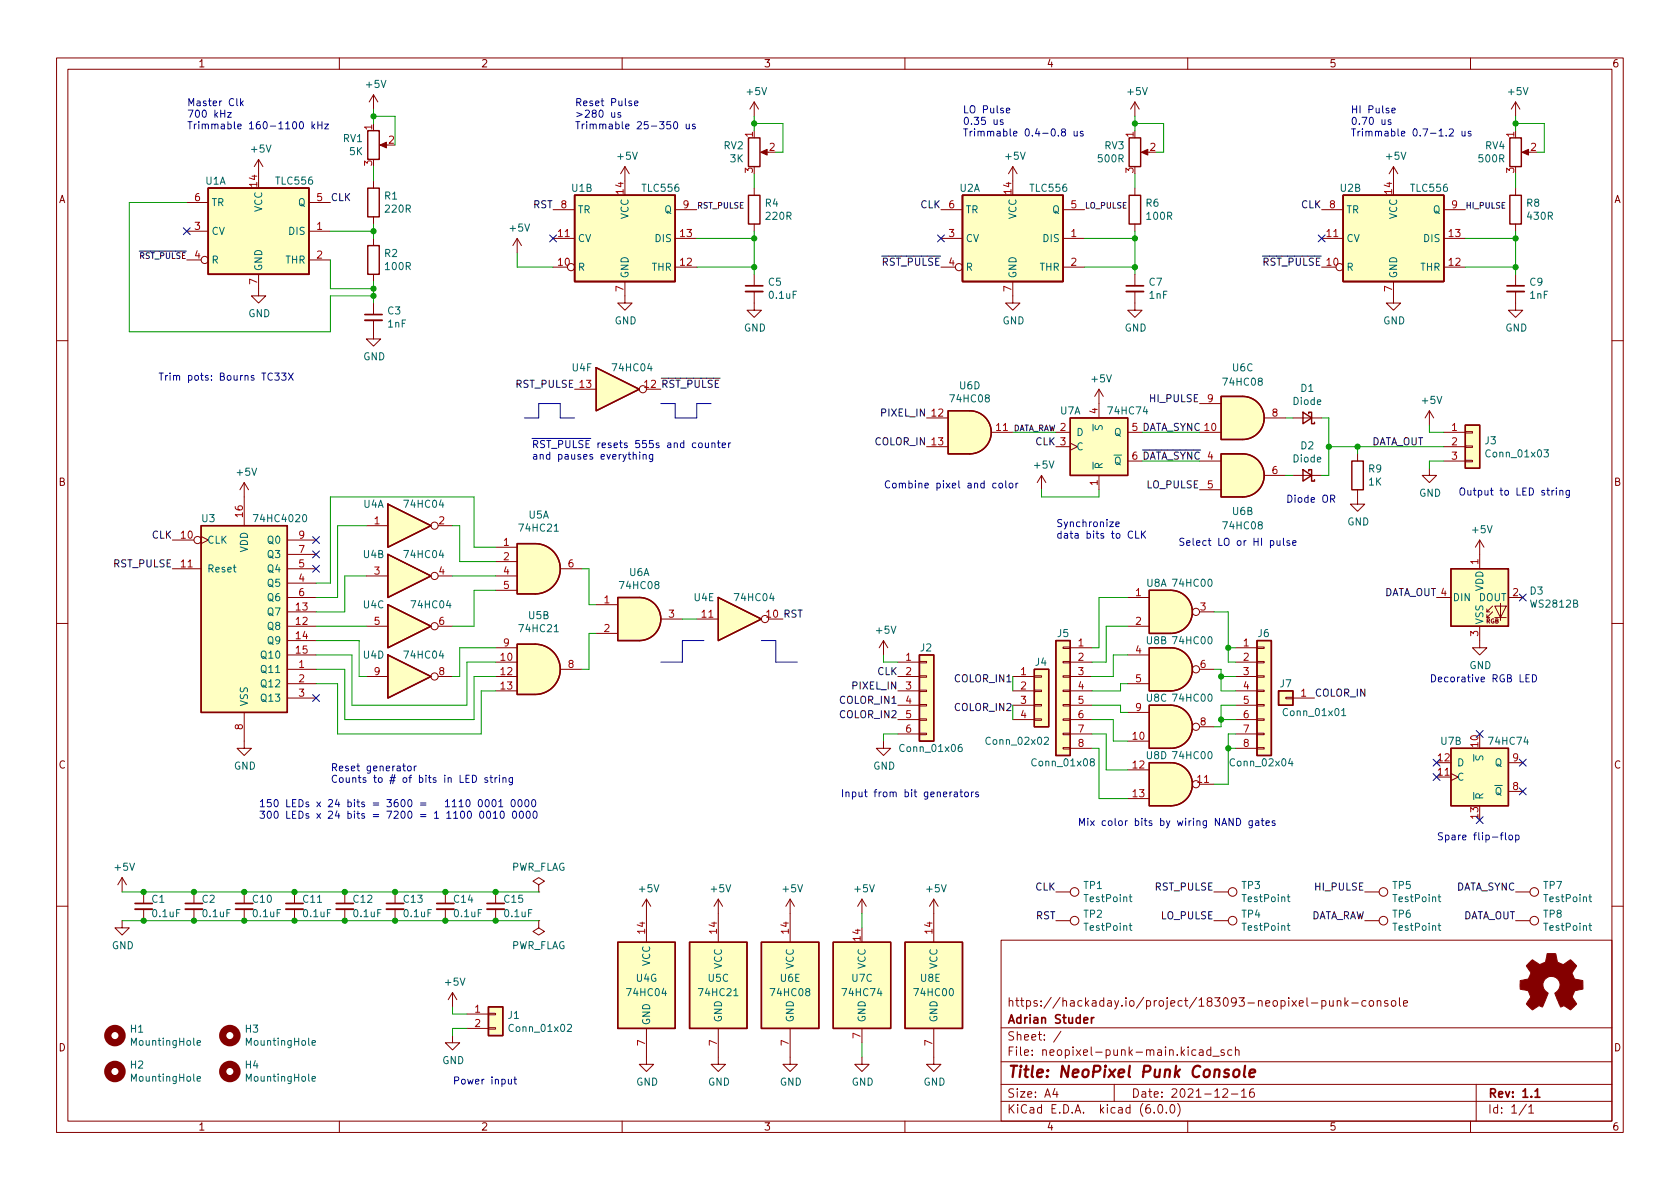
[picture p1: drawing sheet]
<svg xmlns="http://www.w3.org/2000/svg" width="297mm" height="210mm" viewBox="0 0 297 210" stroke-linecap="round" stroke-linejoin="round" font-family="sans-serif">
<defs><g id="words">
<text font-size="2.8" fill="#840000" x="178" y="190.6">Title: NeoPixel Punk Console</text>
<g font-size="2.1" fill="#840000">
<text x="178" y="178">https://hackaday.io/project/183093-neopixel-punk-console</text>
<text x="178" y="184">Sheet: /</text>
<text x="178" y="181">Adrian Studer</text>
<text x="178" y="186.7">File: neopixel-punk-main.kicad_sch</text>
<text x="178" y="196.9">KiCad E.D.A. kicad (6.0.0)</text>
<text x="178" y="194.1">Size: A4</text>
<text x="200" y="194.1">Date: 2021-12-16</text>
<text x="263" y="194.1">Rev: 1.1</text>
<text x="263" y="196.9">Id: 1/1</text>
</g>
<g font-size="1.8" fill="#840000">
<text x="35" y="11.9">1</text>
<text x="85" y="11.9">2</text>
<text x="135" y="11.9">3</text>
<text x="185" y="11.9">4</text>
<text x="235" y="11.9">5</text>
<text x="285" y="11.9">6</text>
<text x="10.3" y="35.9">A</text>
<text x="285.3" y="35.9">A</text>
<text x="10.3" y="85.9">B</text>
<text x="285.3" y="85.9">B</text>
<text x="10.3" y="135.9">C</text>
<text x="285.3" y="135.9">C</text>
<text x="10.3" y="185.9">D</text>
<text x="285.3" y="185.9">D</text>
<text x="35" y="199.9">1</text>
<text x="85" y="199.9">2</text>
<text x="135" y="199.9">3</text>
<text x="185" y="199.9">4</text>
<text x="235" y="199.9">5</text>
<text x="285" y="199.9">6</text>
</g>
<g font-size="1.8" fill="#006464">
<text x="64.8" y="15.5">+5V</text>
<text x="132.1" y="16.8">+5V</text>
<text x="199.4" y="16.8">+5V</text>
<text x="266.8" y="16.8">+5V</text>
<text x="44.5" y="27">+5V</text>
<text x="60.7" y="25.1">RV1</text>
<text x="61.8" y="27.4">5K</text>
<text x="109.3" y="28.2">+5V</text>
<text x="128" y="26.4">RV2</text>
<text x="129.1" y="28.7">3K</text>
<text x="177.9" y="28.2">+5V</text>
<text x="194.3" y="28.7">500R</text>
<text x="195.3" y="26.4">RV3</text>
<text x="245.2" y="28.2">+5V</text>
<text x="261.6" y="28.7">500R</text>
<text x="262.6" y="26.4">RV4</text>
<text x="36.3" y="32.6">U1A</text>
<text x="48.9" y="32.6">TLC556</text>
<text x="68" y="35.3">R1</text>
<text x="101.1" y="33.9">U1B</text>
<text x="113.6" y="33.9">TLC556</text>
<text x="169.7" y="33.9">U2A</text>
<text x="182.2" y="33.9">TLC556</text>
<text x="237" y="33.9">U2B</text>
<text x="249.5" y="33.9">TLC556</text>
<text x="37.3" y="41.5">CV</text>
<text x="37.3" y="36.4">TR</text>
<text x="46.4" y="37.5" transform="rotate(-90 46.4 37.5)">VCC</text>
<text x="51.2" y="41.5">DIS</text>
<text x="52.7" y="36.4">Q</text>
<text x="68.2" y="37.6">220R</text>
<text x="90.2" y="40.9">+5V</text>
<text x="102.1" y="37.7">TR</text>
<text x="111.1" y="38.8" transform="rotate(-90 111.1 38.8)">VCC</text>
<text x="117.5" y="37.7">Q</text>
<text x="135.3" y="36.5">R4</text>
<text x="135.5" y="38.9">220R</text>
<text x="170.7" y="37.7">TR</text>
<text x="179.7" y="38.8" transform="rotate(-90 179.7 38.8)">VCC</text>
<text x="186.1" y="37.7">Q</text>
<text x="202.6" y="36.5">R6</text>
<text x="202.9" y="38.9">100R</text>
<text x="238" y="37.7">TR</text>
<text x="247" y="38.8" transform="rotate(-90 247 38.8)">VCC</text>
<text x="253.4" y="37.7">Q</text>
<text x="269.9" y="36.5">R8</text>
<text x="270.2" y="38.9">430R</text>
<text x="37.3" y="46.6">R</text>
<text x="50.5" y="46.6">THR</text>
<text x="68" y="45.4">R2</text>
<text x="68.2" y="47.7">100R</text>
<text x="102.1" y="47.9">R</text>
<text x="102.1" y="42.8">CV</text>
<text x="115.2" y="47.9">THR</text>
<text x="115.9" y="42.8">DIS</text>
<text x="170.7" y="42.8">CV</text>
<text x="170.7" y="47.9">R</text>
<text x="183.8" y="47.9">THR</text>
<text x="184.5" y="42.8">DIS</text>
<text x="238" y="47.9">R</text>
<text x="238" y="42.8">CV</text>
<text x="251.1" y="47.9">THR</text>
<text x="251.8" y="42.8">DIS</text>
<text x="46.4" y="48" transform="rotate(-90 46.4 48)">GND</text>
<text x="111.1" y="49.3" transform="rotate(-90 111.1 49.3)">GND</text>
<text x="135.9" y="50.5">C5</text>
<text x="136.1" y="52.8">0.1uF</text>
<text x="179.7" y="49.3" transform="rotate(-90 179.7 49.3)">GND</text>
<text x="203.2" y="50.5">C7</text>
<text x="203.2" y="52.8">1nF</text>
<text x="247" y="49.3" transform="rotate(-90 247 49.3)">GND</text>
<text x="270.5" y="50.5">C9</text>
<text x="270.5" y="52.8">1nF</text>
<text x="43.9" y="56.1">GND</text>
<text x="68.6" y="55.6">C3</text>
<text x="68.6" y="57.9">1nF</text>
<text x="108.7" y="57.3">GND</text>
<text x="131.5" y="58.6">GND</text>
<text x="177.2" y="57.3">GND</text>
<text x="198.8" y="58.6">GND</text>
<text x="244.5" y="57.3">GND</text>
<text x="266.1" y="58.6">GND</text>
<text x="64.2" y="63.7">GND</text>
<text x="101.2" y="65.7">U4F</text>
<text x="108.5" y="65.7">74HC04</text>
<text x="217.9" y="65.7">U6C</text>
<text x="168.2" y="71.1">74HC08</text>
<text x="169.7" y="68.8">U6D</text>
<text x="193.1" y="67.6">+5V</text>
<text x="216.5" y="68.2">74HC08</text>
<text x="228.7" y="71.6">Diode</text>
<text x="230" y="69.3">D1</text>
<text x="251.5" y="71.4">+5V</text>
<text x="187.5" y="73.3">U7A</text>
<text x="190.2" y="77.1">D</text>
<text x="196.1" y="73.3">74HC74</text>
<text x="197" y="77.1">Q</text>
<text x="182.9" y="82.8">+5V</text>
<text x="190.2" y="79.6">C</text>
<text x="194.9" y="83.1" transform="rotate(-90 194.9 83.1)">~{R}</text>
<text x="195.6" y="82.2">~{Q}</text>
<text x="228.7" y="81.8">Diode</text>
<text x="230" y="79.4">D2</text>
<text x="242" y="83.5">R9</text>
<text x="262.6" y="78.6">J3</text>
<text x="263" y="80.9">Conn_01x03</text>
<text x="42" y="84.1">+5V</text>
<text x="64.3" y="89.8">U4A</text>
<text x="71.7" y="89.8">74HC04</text>
<text x="242" y="85.8">1K</text>
<text x="250.9" y="87.8">GND</text>
<text x="35.7" y="92.3">U3</text>
<text x="45.3" y="92.3">74HC4020</text>
<text x="92" y="94">74HC21</text>
<text x="93.5" y="91.7">U5A</text>
<text x="216.5" y="93.6">74HC08</text>
<text x="217.9" y="91.1">U6B</text>
<text x="238.2" y="92.9">GND</text>
<text x="260.4" y="94.3">+5V</text>
<text x="36.6" y="96.1">CLK</text>
<text x="36.6" y="101.2">Reset</text>
<text x="43.8" y="97.7" transform="rotate(-90 43.8 97.7)">VDD</text>
<text x="47.4" y="101.2">Q4</text>
<text x="47.4" y="98.7">Q3</text>
<text x="47.4" y="96.1">Q0</text>
<text x="64.3" y="98.7">U4B</text>
<text x="71.7" y="98.7">74HC04</text>
<text x="111.3" y="101.8">U6A</text>
<text x="47.4" y="103.8">Q5</text>
<text x="47.4" y="106.3">Q6</text>
<text x="64.3" y="107.6">U4C</text>
<text x="73" y="107.6">74HC04</text>
<text x="109.8" y="104.2">74HC08</text>
<text x="122.7" y="106.3">U4E</text>
<text x="130.1" y="106.3">74HC04</text>
<text x="202.7" y="103.8">U8A</text>
<text x="207.6" y="103.8">74HC00</text>
<text x="256.8" y="106.3">DIN</text>
<text x="261.4" y="106.3">DOUT</text>
<text x="262.3" y="104.6" transform="rotate(-90 262.3 104.6)">VDD</text>
<text x="270.5" y="105.1">D3</text>
<text x="270.8" y="107.4">WS2812B</text>
<text x="47.4" y="111.4">Q8</text>
<text x="47.4" y="108.8">Q7</text>
<text x="47.4" y="113.9">Q9</text>
<text x="92" y="111.8">74HC21</text>
<text x="93.5" y="109.5">U5B</text>
<text x="155" y="112.1">+5V</text>
<text x="187" y="112.6">J5</text>
<text x="202.7" y="113.9">U8B</text>
<text x="207.6" y="113.9">74HC00</text>
<text x="222.4" y="112.6">J6</text>
<text x="262.3" y="110.5" transform="rotate(-90 262.3 110.5)">VSS</text>
<text x="46.4" y="119">Q11</text>
<text x="46.4" y="116.5">Q10</text>
<text x="64.3" y="116.5">U4D</text>
<text x="71.7" y="116.5">74HC04</text>
<text x="162.7" y="115.2">J2</text>
<text x="183.1" y="117.7">J4</text>
<text x="259.8" y="118.3">GND</text>
<text x="43.8" y="125" transform="rotate(-90 43.8 125)">VSS</text>
<text x="46.4" y="121.5">Q12</text>
<text x="46.4" y="124.1">Q13</text>
<text x="202.7" y="124.1">U8C</text>
<text x="207.6" y="124.1">74HC00</text>
<text x="226.3" y="121.5">J7</text>
<text x="174.6" y="131.7">Conn_02x02</text>
<text x="227.2" y="126.6">Conn_01x01</text>
<text x="254.8" y="131.7">U7B</text>
<text x="263.5" y="131.7">74HC74</text>
<text x="41.3" y="136.1">GND</text>
<text x="154.4" y="136.1">GND</text>
<text x="159.4" y="133">Conn_01x06</text>
<text x="182.7" y="135.5">Conn_01x08</text>
<text x="202.7" y="134.2">U8D</text>
<text x="207.6" y="134.2">74HC00</text>
<text x="217.8" y="135.5">Conn_02x04</text>
<text x="257.6" y="135.5">D</text>
<text x="264.3" y="135.5">Q</text>
<text x="257.6" y="138">C</text>
<text x="262.3" y="141.5" transform="rotate(-90 262.3 141.5)">~{R}</text>
<text x="262.9" y="140.6">~{Q}</text>
<text x="20.4" y="154">+5V</text>
<text x="90.3" y="154">PWR_FLAG</text>
<text x="26.9" y="159.6">C1</text>
<text x="35.7" y="159.6">C2</text>
<text x="44.8" y="159.6">C10</text>
<text x="53.6" y="159.6">C11</text>
<text x="62.5" y="159.6">C12</text>
<text x="71.4" y="159.6">C13</text>
<text x="80.3" y="159.6">C14</text>
<text x="89.2" y="159.6">C15</text>
<text x="113.1" y="157.8">+5V</text>
<text x="125.8" y="157.8">+5V</text>
<text x="138.5" y="157.8">+5V</text>
<text x="151.2" y="157.8">+5V</text>
<text x="163.9" y="157.8">+5V</text>
<text x="191.6" y="157.2">TP1</text>
<text x="191.9" y="159.5">TestPoint</text>
<text x="219.6" y="157.2">TP3</text>
<text x="219.8" y="159.5">TestPoint</text>
<text x="246.3" y="157.2">TP5</text>
<text x="246.5" y="159.5">TestPoint</text>
<text x="272.9" y="157.2">TP7</text>
<text x="273.1" y="159.5">TestPoint</text>
<text x="19.8" y="167.8">GND</text>
<text x="27.1" y="162.2">0.1uF</text>
<text x="36" y="162.2">0.1uF</text>
<text x="44.9" y="162.2">0.1uF</text>
<text x="53.7" y="162.2">0.1uF</text>
<text x="62.6" y="162.2">0.1uF</text>
<text x="71.5" y="162.2">0.1uF</text>
<text x="80.4" y="162.2">0.1uF</text>
<text x="89.3" y="162.2">0.1uF</text>
<text x="90.3" y="167.8">PWR_FLAG</text>
<text x="191.6" y="162.3">TP2</text>
<text x="191.9" y="164.6">TestPoint</text>
<text x="219.6" y="162.3">TP4</text>
<text x="219.8" y="164.6">TestPoint</text>
<text x="246.3" y="162.3">TP6</text>
<text x="246.5" y="164.6">TestPoint</text>
<text x="272.9" y="162.3">TP8</text>
<text x="273.1" y="164.6">TestPoint</text>
<text x="112.5" y="173.6">U4G</text>
<text x="114.9" y="170.9" transform="rotate(-90 114.9 170.9)">VCC</text>
<text x="125.2" y="173.6">U5C</text>
<text x="127.6" y="171.4" transform="rotate(-90 127.6 171.4)">VCC</text>
<text x="138" y="173.6">U6E</text>
<text x="140.3" y="171.4" transform="rotate(-90 140.3 171.4)">VCC</text>
<text x="150.6" y="173.6">U7C</text>
<text x="153" y="171.4" transform="rotate(-90 153 171.4)">VCC</text>
<text x="162.8" y="173.6">U8E</text>
<text x="165.7" y="171.4" transform="rotate(-90 165.7 171.4)">VCC</text>
<text x="78.8" y="174.3">+5V</text>
<text x="111.1" y="176.1">74HC04</text>
<text x="123.8" y="176.1">74HC21</text>
<text x="136.5" y="176.1">74HC08</text>
<text x="149.2" y="176.1">74HC74</text>
<text x="161.8" y="176.1">74HC00</text>
<text x="23.1" y="182.6">H1</text>
<text x="23.4" y="184.9">MountingHole</text>
<text x="43.4" y="182.6">H3</text>
<text x="43.7" y="184.9">MountingHole</text>
<text x="89.8" y="180.2">J1</text>
<text x="90.3" y="182.5">Conn_01x02</text>
<text x="114.9" y="181.4" transform="rotate(-90 114.9 181.4)">GND</text>
<text x="127.6" y="180.8" transform="rotate(-90 127.6 180.8)">GND</text>
<text x="140.3" y="180.8" transform="rotate(-90 140.3 180.8)">GND</text>
<text x="153" y="180.8" transform="rotate(-90 153 180.8)">GND</text>
<text x="165.7" y="180.8" transform="rotate(-90 165.7 180.8)">GND</text>
<text x="23.1" y="188.9">H2</text>
<text x="23.4" y="191.3">MountingHole</text>
<text x="43.4" y="188.9">H4</text>
<text x="43.7" y="191.3">MountingHole</text>
<text x="78.2" y="188.2">GND</text>
<text x="112.5" y="192">GND</text>
<text x="125.2" y="192">GND</text>
<text x="137.9" y="192">GND</text>
<text x="150.6" y="192">GND</text>
<text x="163.3" y="192">GND</text>
</g>
<g font-size="1.8" fill="#0000c2">
<text x="33" y="18.8">Master Clk</text>
<text x="33" y="20.8">700 kHz</text>
<text x="33" y="22.8">Trimmable 160-1100 kHz</text>
<text x="101.6" y="18.8">Reset Pulse</text>
<text x="101.6" y="20.8">&gt;280 us</text>
<text x="101.6" y="22.8">Trimmable 25-350 us</text>
<text x="170.2" y="20">LO Pulse</text>
<text x="170.2" y="22.1">0.35 us</text>
<text x="238.8" y="20">HI Pulse</text>
<text x="238.8" y="22.1">0.70 us</text>
<text x="170.2" y="24.1">Trimmable 0.4-0.8 us</text>
<text x="238.8" y="24.1">Trimmable 0.7-1.2 us</text>
<text x="27.9" y="67.3">Trim pots: Bourns TC33X</text>
<text x="94" y="79.2">~{RST_PULSE} resets 555s and counter</text>
<text x="94" y="81.3">and pauses everything</text>
<text x="156.2" y="86.3">Combine pixel and color</text>
<text x="227.3" y="88.9">Diode OR</text>
<text x="257.8" y="87.6">Output to LED string</text>
<text x="186.7" y="93.2">Synchronize</text>
<text x="186.7" y="95.2">data bits to CLK</text>
<text x="208.3" y="96.5">Select LO or HI pulse</text>
<text x="252.7" y="120.6">Decorative RGB LED</text>
<text x="58.4" y="136.4">Reset generator</text>
<text x="45.7" y="142.7">150 LEDs x 24 bits = 3600 =</text>
<text x="58.4" y="138.4">Counts to # of bits in LED string</text>
<text x="69.5" y="142.7">1110 0001 0000</text>
<text x="148.6" y="141">Input from bit generators</text>
<text x="45.7" y="144.8">300 LEDs x 24 bits = 7200 = 1 1100 0010 0000</text>
<text x="190.5" y="146">Mix color bits by wiring NAND gates</text>
<text x="254" y="148.6">Spare flip-flop</text>
<text x="80" y="191.8">Power input</text>
</g>
<g font-size="1.8" fill="#a90000">
<text x="65.8" y="23" transform="rotate(-90 65.8 23)">1</text>
<text x="65.8" y="29.3" transform="rotate(-90 65.8 29.3)">3</text>
<text x="68.7" y="25.4">2</text>
<text x="133.1" y="24.2" transform="rotate(-90 133.1 24.2)">1</text>
<text x="136" y="26.7">2</text>
<text x="200.4" y="24.2" transform="rotate(-90 200.4 24.2)">1</text>
<text x="203.3" y="26.7">2</text>
<text x="267.7" y="24.2" transform="rotate(-90 267.7 24.2)">1</text>
<text x="270.7" y="26.7">2</text>
<text x="34.4" y="35.6">6</text>
<text x="45.5" y="33" transform="rotate(-90 45.5 33)">14</text>
<text x="56" y="35.6">5</text>
<text x="110.2" y="34.3" transform="rotate(-90 110.2 34.3)">14</text>
<text x="133.1" y="30.6" transform="rotate(-90 133.1 30.6)">3</text>
<text x="178.8" y="34.3" transform="rotate(-90 178.8 34.3)">14</text>
<text x="200.4" y="30.6" transform="rotate(-90 200.4 30.6)">3</text>
<text x="246.1" y="34.3" transform="rotate(-90 246.1 34.3)">14</text>
<text x="267.7" y="30.6" transform="rotate(-90 267.7 30.6)">3</text>
<text x="34.4" y="40.6">3</text>
<text x="56" y="40.6">1</text>
<text x="98.7" y="41.9">11</text>
<text x="99.2" y="36.8">8</text>
<text x="120.3" y="41.9">13</text>
<text x="120.8" y="36.8">9</text>
<text x="167.8" y="41.9">3</text>
<text x="167.8" y="36.8">6</text>
<text x="189.4" y="41.9">1</text>
<text x="189.4" y="36.8">5</text>
<text x="234.6" y="41.9">11</text>
<text x="235.1" y="36.8">8</text>
<text x="256.2" y="41.9">13</text>
<text x="256.7" y="36.8">9</text>
<text x="34.4" y="45.7">4</text>
<text x="56" y="45.7">2</text>
<text x="98.7" y="47">10</text>
<text x="120.3" y="47">12</text>
<text x="189.4" y="47">2</text>
<text x="256.2" y="47">12</text>
<text x="45.5" y="50.3" transform="rotate(-90 45.5 50.3)">7</text>
<text x="110.2" y="51.5" transform="rotate(-90 110.2 51.5)">7</text>
<text x="178.8" y="51.5" transform="rotate(-90 178.8 51.5)">7</text>
<text x="246.1" y="51.5" transform="rotate(-90 246.1 51.5)">7</text>
<text x="213.5" y="71.1">9</text>
<text x="176.2" y="76.2">11</text>
<text x="187.5" y="76.2">2</text>
<text x="194.1" y="73.1" transform="rotate(-90 194.1 73.1)">4</text>
<text x="224.9" y="73.7">8</text>
<text x="256.7" y="76.2">1</text>
<text x="213.5" y="81.3">4</text>
<text x="224.9" y="83.8">6</text>
<text x="256.7" y="78.7">2</text>
<text x="256.7" y="81.3">3</text>
<text x="194.1" y="85.8" transform="rotate(-90 194.1 85.8)">1</text>
<text x="213.5" y="86.4">5</text>
<text x="32" y="95.2">10</text>
<text x="42.9" y="91.4" transform="rotate(-90 42.9 91.4)">16</text>
<text x="52.8" y="95.2">9</text>
<text x="66.2" y="92.7">1</text>
<text x="77.6" y="92.7">2</text>
<text x="32" y="100.3">11</text>
<text x="52.8" y="100.3">5</text>
<text x="52.8" y="97.8">7</text>
<text x="66.2" y="101.6">3</text>
<text x="77.6" y="101.6">4</text>
<text x="89" y="96.5">1</text>
<text x="89" y="99.1">2</text>
<text x="89" y="101.6">4</text>
<text x="100.5" y="100.3">6</text>
<text x="261.4" y="99.8" transform="rotate(-90 261.4 99.8)">1</text>
<text x="52.4" y="107.9">13</text>
<text x="52.8" y="102.9">4</text>
<text x="52.8" y="105.4">6</text>
<text x="89" y="104.1">5</text>
<text x="106.8" y="106.7">1</text>
<text x="200.8" y="105.4">1</text>
<text x="212.2" y="107.9">3</text>
<text x="267.5" y="105.4">2</text>
<text x="52.4" y="110.5">12</text>
<text x="52.4" y="113">14</text>
<text x="66.2" y="110.5">5</text>
<text x="77.6" y="110.5">6</text>
<text x="106.8" y="111.8">2</text>
<text x="118.3" y="109.2">3</text>
<text x="124.1" y="109.2">11</text>
<text x="200.8" y="110.5">2</text>
<text x="261.4" y="112.5" transform="rotate(-90 261.4 112.5)">3</text>
<text x="52.4" y="115.6">15</text>
<text x="52.8" y="118.1">1</text>
<text x="66.2" y="119.4">9</text>
<text x="77.6" y="119.4">8</text>
<text x="88.6" y="116.8">10</text>
<text x="88.6" y="119.4">12</text>
<text x="89" y="114.3">9</text>
<text x="100.5" y="118.1">8</text>
<text x="160.2" y="116.8">1</text>
<text x="160.2" y="119.4">2</text>
<text x="180.5" y="119.4">1</text>
<text x="190.6" y="114.3">1</text>
<text x="190.6" y="116.8">2</text>
<text x="190.6" y="119.4">3</text>
<text x="200.8" y="115.6">4</text>
<text x="212.2" y="118.1">6</text>
<text x="219.9" y="114.3">1</text>
<text x="219.9" y="116.8">2</text>
<text x="219.9" y="119.4">3</text>
<text x="52.8" y="120.6">2</text>
<text x="52.8" y="123.2">3</text>
<text x="88.6" y="121.9">13</text>
<text x="160.2" y="121.9">3</text>
<text x="160.2" y="124.5">4</text>
<text x="180.5" y="121.9">2</text>
<text x="180.5" y="124.5">3</text>
<text x="190.6" y="121.9">4</text>
<text x="190.6" y="124.5">5</text>
<text x="200.8" y="120.6">5</text>
<text x="200.8" y="125.7">9</text>
<text x="219.9" y="121.9">4</text>
<text x="219.9" y="124.5">5</text>
<text x="230" y="123.2">1</text>
<text x="42.9" y="129" transform="rotate(-90 42.9 129)">8</text>
<text x="160.2" y="127">5</text>
<text x="160.2" y="129.5">6</text>
<text x="180.5" y="127">4</text>
<text x="190.6" y="127">6</text>
<text x="190.6" y="129.5">7</text>
<text x="200.3" y="130.8">10</text>
<text x="212.2" y="128.3">8</text>
<text x="219.9" y="127">6</text>
<text x="219.9" y="129.5">7</text>
<text x="190.6" y="132.1">8</text>
<text x="200.3" y="135.9">12</text>
<text x="219.9" y="132.1">8</text>
<text x="254.3" y="137.2">11</text>
<text x="254.3" y="134.6">12</text>
<text x="261.4" y="132" transform="rotate(-90 261.4 132)">10</text>
<text x="267.5" y="134.6">9</text>
<text x="200.3" y="141">13</text>
<text x="211.7" y="138.4">11</text>
<text x="267.5" y="139.7">8</text>
<text x="261.4" y="144.7" transform="rotate(-90 261.4 144.7)">13</text>
<text x="114" y="165.1" transform="rotate(-90 114 165.1)">14</text>
<text x="126.7" y="165.1" transform="rotate(-90 126.7 165.1)">14</text>
<text x="139.4" y="165.1" transform="rotate(-90 139.4 165.1)">14</text>
<text x="152.1" y="166.3" transform="rotate(-90 152.1 166.3)">14</text>
<text x="164.8" y="165.1" transform="rotate(-90 164.8 165.1)">14</text>
<text x="84" y="179.1">1</text>
<text x="84" y="181.6">2</text>
<text x="114" y="184.9" transform="rotate(-90 114 184.9)">7</text>
<text x="126.7" y="184.9" transform="rotate(-90 126.7 184.9)">7</text>
<text x="139.4" y="184.9" transform="rotate(-90 139.4 184.9)">7</text>
<text x="152.1" y="183.6" transform="rotate(-90 152.1 183.6)">7</text>
<text x="164.8" y="184.9" transform="rotate(-90 164.8 184.9)">7</text>
</g>
<g font-size="1.8" fill="#0f0f0f">
<text x="58.4" y="35.5">CLK</text>
<text x="94.3" y="36.8">RST</text>
<text x="162.7" y="36.8">CLK</text>
<text x="230" y="36.8">CLK</text>
<text x="154.6" y="47">~{RST_PULSE} 4</text>
<text x="221.9" y="47">~{RST_PULSE}10</text>
<text x="91.2" y="68.6">RST_PULSE 13</text>
<text x="114" y="68.6">12 ~{RST_PULSE}</text>
<text x="203.4" y="71.1">HI_PULSE</text>
<text x="156" y="73.6">PIXEL_IN 12</text>
<text x="200.2" y="76.2">5 DATA_SYNC 10</text>
<text x="154.7" y="78.7">COLOR_IN 13</text>
<text x="183.1" y="78.7">CLK 3</text>
<text x="200.2" y="81.3">6 ~{DATA_SYNC}</text>
<text x="242.6" y="78.7">DATA_OUT</text>
<text x="202.8" y="86.3">LO_PULSE</text>
<text x="26.8" y="95.2">CLK</text>
<text x="20.1" y="100.3">RST_PULSE</text>
<text x="244.4" y="105.4">DATA_OUT 4</text>
<text x="135.5" y="109.2">10 RST</text>
<text x="155.1" y="119.4">CLK</text>
<text x="148.6" y="124.4">COLOR_IN1</text>
<text x="150.9" y="121.9">PIXEL_IN</text>
<text x="168.9" y="125.7">COLOR_IN2</text>
<text x="168.9" y="120.6">COLOR_IN1</text>
<text x="232.4" y="123.2">COLOR_IN</text>
<text x="148.6" y="127">COLOR_IN2</text>
<text x="183.1" y="157.5">CLK</text>
<text x="204.2" y="157.5">RST_PULSE</text>
<text x="232.7" y="157.5">HI_PULSE</text>
<text x="257.2" y="157.5">DATA_SYNC</text>
<text x="183.2" y="162.5">RST</text>
<text x="205.3" y="162.5">LO_PULSE</text>
<text x="231.2" y="162.5">DATA_RAW</text>
<text x="258.3" y="162.5">DATA_OUT</text>
</g>
<g font-size="1.4" fill="#0f0f0f">
<text x="123.2" y="36.9">RST_PULSE</text>
<text x="191.8" y="36.9">LO_PULSE</text>
<text x="259.1" y="36.9">HI_PULSE</text>
<text x="23.6" y="45.8">~{RST_PULSE}</text>
<text x="178.6" y="76.2">DATA_RAW</text>
</g>
<text font-size="1.1" fill="#840000" x="262.7" y="110.2">RGB</text>
</g></defs>
<g fill="none" stroke="#840000" stroke-width=".18">
<path d="M10 10.2h277v190.1h-277zM12 12.2h273v186.1h-273zM60 10.2v2M66 16.8v2.5M66 16.8l-.7 1.2M66 16.8l.8 1.2M110 10.2v2M133.3 18v2.6M133.3 18l-.7 1.3M133.3 18l.8 1.3M160 10.2v2M200.7 18v2.6"/>
<path d="M200.7 18l-.8 1.3M200.7 18l.7 1.3M210 10.2v2M260 10.2v2M268 18v2.6M268 18l-.8 1.3M268 18l.7 1.3M33 35.8h3.8M45.7 28.2l-.7 1.3M45.7 28.2v2.5M45.7 28.2l.8 1.3M54.6 35.8h3.8"/>
<path d="M66 32v1.3M66 38.3v1.3M67.6 25.6h1M97.8 37.1h3.8M110.5 29.5v2.5M110.5 29.5l-.8 1.2M110.5 29.5l.8 1.2M119.4 37.1h3.8M133.3 33.3v1.2M133.3 39.6v1.3M134.9 26.9h1M166.4 37.1h3.8"/>
<path d="M179.1 29.5v2.5M179.1 29.5l-.8 1.2M179.1 29.5l.7 1.2M188 37.1h3.8M200.7 33.3v1.2M200.7 39.6v1.3M202.2 26.9h1M233.7 37.1h3.8M246.4 29.5l-.8 1.2M246.4 29.5v2.5M246.4 29.5l.7 1.2M255.3 37.1h3.8"/>
<path d="M268 33.3v1.2M268 39.6v1.3M269.5 26.9h1M33 40.9h3.8M33 46h2.6M45.7 48.5v3.8h1.3l-1.3 1.3-1.3-1.3h1.3M54.6 40.9h3.8M54.6 46h3.8M66 56.6v3.3h1.3l-1.3 1.3-1.2-1.3h1.2M66 42.2v1.2M66 48.5v1.3M66 53.6v2"/>
<path d="M91.4 42.2l-.7 1.2M91.4 42.2v2.5M91.4 42.2l.8 1.2M97.8 42.2h3.8M97.8 47.2h2.5M110.5 49.8v3.8h1.3l-1.3 1.3-1.3-1.3h1.3M119.4 42.2h3.8M119.4 47.2h3.8M133.3 51.6v3.3h1.3l-1.3 1.2-1.2-1.2h1.2M133.3 48.5v2M166.4 42.2h3.8M179.1 49.8v3.8h1.2l-1.2 1.3-1.3-1.3h1.3"/>
<path d="M188 42.2h3.8M188 47.2h3.8M200.7 51.6v3.3h1.2l-1.2 1.2-1.3-1.2h1.3M200.7 48.5v2M233.7 42.2h3.8M246.4 49.8v3.8h1.2l-1.2 1.3-1.3-1.3h1.3M255.3 42.2h3.8M255.3 47.2h3.8M268 51.6v3.3h1.2l-1.2 1.2-1.3-1.2h1.3M268 48.5v2M10 60.2h2M101.6 68.8h3.8"/>
<path d="M163.8 73.9h3.8M163.8 79h3.8M175.3 76.4h3.8M186.7 76.4h2.5M186.7 79h2.5M189.2 78.4l1.3 .6-1.3 .6M194.3 68.8l-.8 1.3M194.3 68.8v5.1M194.3 68.8l.8 1.3M199.4 76.4h2.5M212.1 76.4h3.8M212.1 71.4h3.8"/>
<path d="M223.5 73.9h3.8M228.6 73.9h5.1M252.7 72.6l-.7 1.3M252.7 72.6v2.6M252.7 72.6l.8 1.3M255.3 76.4h3.8M255.3 79h3.8M259.1 78.9h1.2v.2h-1.2zM259.1 76.3h1.2v.3h-1.2zM285 60.2h2M30.5 95.5h3.8M35.6 94.9l1.2 .6-1.2 .6"/>
<path d="M43.2 85.3v7.7M43.2 85.3l-.8 1.3M43.2 85.3l.7 1.3M50.8 95.5h5.1M50.8 98h5.1M64.8 93h3.8M77.5 93h2.5M87.6 96.8h3.8M87.6 99.3h3.8M184.1 84.1l-.7 1.2M184.1 84.1v2.5M184.1 84.1l.8 1.2"/>
<path d="M194.3 84.1v2.5M199.4 81.5h2.5M212.1 81.5h3.8M212.1 86.6h3.8M223.5 84.1h3.8M228.6 84.1h5.1M240 86.6v2.5h1.3l-1.3 1.3-1.2-1.3h1.2M240 80.3v1.2M252.7 82.8v1.3h1.3l-1.3 1.2-1.2-1.2h1.2M255.3 81.5h3.8M259.1 81.4h1.2v.3h-1.2zM261.6 95.5v5.1"/>
<path d="M261.6 95.5l-.7 1.3M261.6 95.5l.8 1.3M10 110.2h2M30.5 100.6h5.1M50.8 110.7h5.1M50.8 118.4h5.1M50.8 100.6h5.1M50.8 108.2h5.1M50.8 113.3h5.1M50.8 115.8h5.1M50.8 103.1h5.1M50.8 105.7h5.1"/>
<path d="M64.8 110.7h3.8M64.8 119.6h3.8M64.8 101.8h3.8M77.5 110.7h2.5M77.5 119.6h2.5M77.5 101.8h2.5M87.6 119.6h3.8M87.6 101.8h3.8M87.6 117.1h3.8M87.6 104.4h3.8M87.6 114.5h3.8M99.1 118.4h3.8"/>
<path d="M99.1 100.6h3.8M105.4 106.9h3.8M105.4 112h3.8M116.8 109.5h3.8M123.2 109.5h3.8M156.2 113.3l-.8 1.2M156.2 113.3v2.5M156.2 113.3l.8 1.2M158.7 119.6h3.9M158.7 117.1h3.9M162.6 119.5h1.2v.3h-1.2zM162.6 117h1.2v.2h-1.2z"/>
<path d="M179.1 119.6h3.8M182.9 119.5h1.2v.3h-1.2zM188 119.5h1.2v.3h-1.2zM188 117h1.2v.2h-1.2zM188 114.4h1.2v.3h-1.2zM189.2 119.6h3.8M189.2 117.1h3.8M189.2 114.5h3.8M199.4 110.7h3.8M199.4 115.8h3.8M199.4 105.7h3.8M212.1 118.4h2.5"/>
<path d="M212.1 108.2h2.5M218.4 119.6h3.8M218.4 117.1h3.8M218.4 114.5h3.8M222.2 119.5h1.3v.3h-1.3zM222.2 117h1.3v.2h-1.3zM222.2 114.4h1.3v.3h-1.3zM254 105.7h2.5M261.6 110.7v3.8h1.3l-1.3 1.3-1.3-1.3h1.3M262.9 108.2h.5M263.9 108.2l-1 1v-.5M263.9 107.2l-1 1v-.5"/>
<path d="M264.3 107.2h2l-1 2zM264.3 109.2h2M265.3 106.7v3M266.7 105.7h2.5M285 110.2h2M43.2 126v6.3h1.2l-1.2 1.3-1.3-1.3h1.3M50.8 120.9h5.1M50.8 123.4h5.1M87.6 122.2h3.8M156.2 131.1v1.2h1.3l-1.3 1.3-1.3-1.3h1.3M158.7 122.2h3.9M158.7 124.7h3.9"/>
<path d="M158.7 127.2h3.9M158.7 129.8h3.9M162.6 129.7h1.2v.2h-1.2zM162.6 127.1h1.2v.3h-1.2zM162.6 124.6h1.2v.2h-1.2zM162.6 122h1.2v.3h-1.2zM179.1 122.2h3.8M179.1 124.7h3.8M179.1 127.2h3.8M182.9 127.1h1.2v.3h-1.2zM182.9 124.6h1.2v.2h-1.2zM182.9 122h1.2v.3h-1.2z"/>
<path d="M188 132.2h1.2v.3h-1.2zM188 129.7h1.2v.2h-1.2zM188 127.1h1.2v.3h-1.2zM188 124.6h1.2v.2h-1.2zM188 122h1.2v.3h-1.2zM189.2 122.2h3.8M189.2 124.7h3.8M189.2 127.2h3.8M189.2 129.8h3.8M189.2 132.3h3.8M199.4 120.9h3.8M199.4 131.1h3.8"/>
<path d="M199.4 126h3.8M199.4 136.1h3.8M212.1 128.5h2.5M212.1 138.7h2.5M218.4 122.2h3.8M218.4 124.7h3.8M218.4 127.2h3.8M218.4 129.8h3.8M218.4 132.3h3.8M222.2 132.2h1.3v.3h-1.3zM222.2 129.7h1.3v.2h-1.3zM222.2 127.1h1.3v.3h-1.3z"/>
<path d="M222.2 124.6h1.3v.2h-1.3zM222.2 122h1.3v.3h-1.3zM227.3 123.3h1.3v.3h-1.3zM228.6 123.4h3.8M254 137.4h2.5M256.5 136.8l1.3 .6-1.3 .6M266.7 139.9h2.5M266.7 134.9h2.5M21.6 155.2l-.8 1.3M21.6 155.2v2.5M21.6 155.2l.8 1.3M25.4 157.7v2.1"/>
<path d="M34.3 157.7v2.1M43.2 157.7v2.1M52.1 157.7v2.1M61 157.7v2.1M69.8 157.7v2.1M78.7 157.7v2.1M87.6 157.7v2.1M95.2 156.5l1.1-.7-1.1-.6-1 .6 1 .7v1.2M95.2 157.7h.1M114.3 159l-.8 1.3M114.3 159v7.6M114.3 159l.8 1.3"/>
<path d="M127 159v7.6M127 159l-.8 1.3M127 159l.8 1.3M139.7 159l-.8 1.3M139.7 159v7.6M139.7 159l.8 1.3M152.4 159v2.5M152.4 159l-.8 1.3M152.4 159l.8 1.3M165.1 159v7.6M165.1 159l-.8 1.3M165.1 159l.8 1.3"/>
<path d="M186.7 157.7h2.5M199.4 141.2h3.8M214.6 157.7h2.6M241.3 157.7h2.5M268 157.7h2.5M10 160.2h2M21.6 162.8v1.3h1.3l-1.3 1.2-1.3-1.2h1.3M25.4 160.8v2M34.3 160.8v2M43.2 160.8v2M52.1 160.8v2M61 160.8v2"/>
<path d="M69.8 160.8v2M78.7 160.8v2M80 175.5l-.8 1.3M80 175.5v2.5M80 175.5l.8 1.3M82.5 179.3h3.9M86.4 179.2h1.2v.2h-1.2zM87.6 160.8v2M95.2 162.8v1.3l1.1 .6-1.1 .6-1-.6 1-.6M95.2 162.8h.1M177 166.3h108v32h-108zM186.7 162.8h2.5"/>
<path d="M214.6 162.8h2.6M231.9 177.4h1.1M233.7 177l.4-.1 .3 .3v.4l-.1 .3h-.6M233.7 176.9v1.5M235.1 176.9v1h.4l.2-.1M235.7 176.9v1M236.4 177.1l.2-.2 .4 .1 .1 .9M236.4 176.9v1M237.8 176.4v1.5M237.9 177.4l.5 .5M238.4 176.9l-.6 .6M239 177.4h1.1"/>
<path d="M241.3 162.8h2.5M241.5 177l-.4-.1-.3 .3v.4l.1 .3h.6M242.2 177l.4-.1 .3 .3v.4l-.3 .3h-.4l-.1-.3v-.4zM243.5 177.1l.2-.2 .4 .1v.9M243.5 176.9v1M245.4 177l-.4-.1-.2 .2 .1 .3 .5 .1v.4h-.6M246.1 177l.4-.1 .3 .3v.4l-.3 .3h-.4l-.1-.3v-.4zM247.4 176.4v1.3l.2 .2M248.1 177.4l.8-.1-.1-.3-.4-.1-.3 .2 .1 .8h.6M268 162.8h2.5M285 160.2h2M60 198.3v2"/>
<path d="M80 183.1v1.3h1.3l-1.3 1.3-1.3-1.3h1.3M82.5 181.9h3.9M86.4 181.7h1.2v.3h-1.2zM110 198.3v2M114.3 181.9v6.3h1.3l-1.3 1.3-1.3-1.3h1.3M127 181.9v6.3h1.3l-1.3 1.3-1.3-1.3h1.3M139.7 181.9v6.3h1.3l-1.3 1.3-1.3-1.3h1.3M152.4 186.9v1.3h1.3l-1.3 1.3-1.3-1.3h1.3M152.4 181.9v2.5M160 198.3v2M165.1 181.9v6.3h1.3l-1.3 1.3-1.3-1.3h1.3M177 194.8h108"/>
<path d="M177 191.8h108M177 187.8h108M177 181.8h108M186.5 192.5l-.4 1h1M186.9 193v1M187.6 182.4l-1.3 1.9M197 191.8v3M204.1 196.7v.1M204.9 195.4l.2-.1a.81 .81 0 0 1 .6 .7 .81 .81 0 0 1-.3 .8h-.2a.81 .81 0 0 1-.6-.6 .81 .81 0 0 1 .3-.8zM206.2 196.7v.1M207.1 195.4l.1-.1a.81 .81 0 0 1 .6 .7 .81 .81 0 0 1-.3 .8h-.1a.81 .81 0 0 1-.6-.6 .81 .81 0 0 1 .3-.8zM208.2 195.1a1.72 1.72 0 0 1 0 2.3"/>
<path d="M210 198.3v2M211.4 185.7l-.4-.1-.3 .3v.4l.2 .3h.5M212.1 185.7h.5l.1 .9M212.7 186l-.5 .1a.29 .29 0 0 0-.2 .2 .29 .29 0 0 0 .2 .3h.5M214.1 185.7l-.5-.1-.2 .3v.4l.1 .3h.6M214.1 185.1v1.5M214.4 186.8h1.2M216.2 192.7l.6-.2 .2 .2 .1 .3-1 1h1M216.4 185.7l-.3-.1-.2 .2v.3l.5 .1v.4h-.5M217.7 193.5h1.2M217.8 185.7l-.4-.1-.3 .3v.4l.1 .3h.6M218.4 185.8l.2-.2 .4 .1 .1 .9"/>
<path d="M218.4 185.1v1.5M219.5 193l.4-.5v1.5M219.5 194h.9M221.6 192.5a.59 .59 0 0 0-.7 .7v.5l.2 .3h.4l.2-.1 .1-.5-.2-.2-.4-.1-.3 .3M260 198.3v2M261 191.8v6.5M269.9 195.3l-1.3 1.9M270.3 195.8l.4-.5v1.5M270.3 196.8h.9"/>
<circle cx="36.2" cy="46" r=".63"/>
<circle cx="101" cy="47.2" r=".63"/>
<circle cx="169.5" cy="47.2" r=".63"/>
<circle cx="236.9" cy="47.2" r=".63"/>
<circle cx="113.7" cy="68.8" r=".63"/>
<circle cx="34.9" cy="95.5" r=".63"/>
<circle cx="76.8" cy="93" r=".63"/>
<circle cx="76.8" cy="110.7" r=".63"/>
<circle cx="76.8" cy="119.6" r=".63"/>
<circle cx="76.8" cy="101.8" r=".63"/>
<circle cx="135.3" cy="109.5" r=".63"/>
<circle cx="211.5" cy="108.2" r=".63"/>
<circle cx="211.5" cy="118.4" r=".63"/>
<circle cx="211.5" cy="128.5" r=".63"/>
<circle cx="211.5" cy="138.7" r=".63"/>
<circle cx="190" cy="157.7" r=".76"/>
<circle cx="217.9" cy="157.7" r=".76"/>
<circle cx="244.6" cy="157.7" r=".76"/>
<circle cx="271.3" cy="157.7" r=".76"/>
<circle cx="190" cy="162.8" r=".76"/>
<circle cx="217.9" cy="162.8" r=".76"/>
<circle cx="244.6" cy="162.8" r=".76"/>
<circle cx="271.3" cy="162.8" r=".76"/>
</g>
<g fill="none" stroke="#840000" stroke-width=".3">
<path d="M64.5 55.6h3.1M131.8 50.5h3.1M199.1 50.5h3.1M266.4 50.5h3.1M23.9 159.8h3M32.8 159.8h3M41.7 159.8h3M50.5 159.8h3.1M59.4 159.8h3.1M68.3 159.8h3.1M77.2 159.8h3.1M86.1 159.8h3.1"/>
<path d="M193 179.9v1M193.4 179.9l-.3 .1-.1 .2M271.4 193l.4-.5v1.5M271.4 194h.9"/>
</g>
<path d="M218.2 189.3a.52 .52 0 0 1 .6-.2 .52 .52 0 0 1 .4 .4l-.1 .6a.55 .55 0 0 1-.5 .4 .55 .55 0 0 1-.6-.4zM220.1 188.5l-.2 1.7 .3 .3M220.9 189.8l1-.2v-.4l-.2-.1-.6 .1-.2 1 .2 .3 .6-.1" fill="none" stroke="#840000" stroke-width=".4"/>
<g fill="#ffffc2" stroke="#ffffc2" stroke-width=".18">
<path d="M68.6 106.9l7.6 3.8-7.6 3.8z"/>
<path d="M68.6 115.8l7.6 3.8-7.6 3.8z"/>
<path d="M68.6 89.1l7.6 3.9-7.6 3.8z"/>
<path d="M68.6 98l7.6 3.8-7.6 3.9z"/>
<path d="M171.5 72.6a3.8 3.8 0 0 1 3.8 3.8 3.8 3.8 0 0 1-3.8 3.9z"/>
<path d="M167.6 72.6h3.8v7.7h-3.8z"/>
<path d="M162.6 115.8h2.5v15.3h-2.5z"/>
<path d="M35.6 93h15.2v33h-15.2z"/>
<path d="M207 114.5a3.8 3.8 0 0 1 3.8 3.9 3.8 3.8 0 0 1-3.8 3.8z"/>
<path d="M203.2 114.5h3.8v7.7h-3.8z"/>
<path d="M94.6 96.1a4.4 4.4 0 0 1 4.5 4.5 4.4 4.4 0 0 1-4.5 4.4z"/>
<path d="M91.4 96.1h3.2v8.9h-3.2z"/>
<path d="M36.8 33.3h17.8v15.2h-17.8z"/>
<path d="M207 124.7a3.8 3.8 0 0 1 3.8 3.8 3.8 3.8 0 0 1-3.8 3.8z"/>
<path d="M203.2 124.7h3.8v7.6h-3.8z"/>
<path d="M113 105.7a3.8 3.8 0 0 1 3.8 3.8 3.8 3.8 0 0 1-3.8 3.8z"/>
<path d="M109.2 105.7h3.8v7.6h-3.8z"/>
<path d="M207 134.9a3.8 3.8 0 0 1 3.8 3.8 3.8 3.8 0 0 1-3.8 3.8z"/>
<path d="M203.2 134.9h3.8v7.6h-3.8z"/>
<path d="M147.3 166.6h10.2v15.3h-10.2z"/>
<path d="M222.2 113.3h2.6v20.3h-2.6z"/>
<path d="M94.6 113.9a4.4 4.4 0 0 1 4.5 4.5 4.4 4.4 0 0 1-4.5 4.4z"/>
<path d="M91.4 113.9h3.2v8.9h-3.2z"/>
<path d="M109.2 166.6h10.2v15.3h-10.2z"/>
<path d="M134.6 166.6h10.2v15.3h-10.2z"/>
<path d="M237.5 34.5h17.8v15.3h-17.8z"/>
<path d="M170.2 34.5h17.8v15.3h-17.8z"/>
<path d="M101.6 34.5h17.8v15.3h-17.8z"/>
<path d="M105.4 65l7.6 3.8-7.6 3.8z"/>
<path d="M121.9 166.6h10.2v15.3h-10.2z"/>
<path d="M256.5 132.3h10.2v10.2h-10.2z"/>
<path d="M127 105.7l7.6 3.8-7.6 3.8z"/>
<path d="M160 166.6h10.2v15.3h-10.2z"/>
<path d="M182.9 118.4h2.5v10.1h-2.5z"/>
<path d="M186.7 113.3h2.5v20.3h-2.5z"/>
<path d="M86.4 178h2.5v5.1h-2.5z"/>
<path d="M219.7 80.3a3.8 3.8 0 0 1 3.8 3.8 3.8 3.8 0 0 1-3.8 3.8z"/>
<path d="M215.9 80.3h3.8v7.6h-3.8z"/>
<path d="M219.7 70.1a3.8 3.8 0 0 1 3.8 3.8 3.8 3.8 0 0 1-3.8 3.8z"/>
<path d="M215.9 70.1h3.8v7.6h-3.8z"/>
<path d="M226.1 122.2h2.5v2.5h-2.5z"/>
<path d="M256.5 100.6h10.2v10.1h-10.2z"/>
<path d="M259.1 75.2h2.5v7.6h-2.5z"/>
<path d="M207 104.4a3.8 3.8 0 0 1 3.8 3.8 3.8 3.8 0 0 1-3.8 3.8z"/>
<path d="M203.2 104.4h3.8v7.6h-3.8z"/>
<path d="M189.2 73.9h10.2v10.2h-10.2z"/>
</g>
<g fill="none" stroke="#840000" stroke-width=".25">
<path d="M36.8 33.3h17.8v15.2h-17.8zM65 33.3h2.1v5h-2.1zM65 23.1h2.1v5.1h-2.1zM101.6 34.5h17.8v15.3h-17.8zM132.3 34.5h2.1v5.1h-2.1zM132.3 24.4h2.1v5.1h-2.1zM170.2 34.5h17.8v15.3h-17.8zM199.6 34.5h2.1v5.1h-2.1zM199.6 24.4h2.1v5.1h-2.1zM237.5 34.5h17.8v15.3h-17.8zM267 34.5h2v5.1h-2zM267 24.4h2v5.1h-2z"/>
<path d="M65 43.4h2.1v5.1h-2.1zM105.4 65l7.6 3.8-7.6 3.8zM167.6 72.6h3.9a3.8 3.8 0 0 1 3.8 3.8 3.8 3.8 0 0 1-3.8 3.9h-3.9zM189.2 73.9h10.2v10.2h-10.2zM215.9 70.1h3.8a3.8 3.8 0 0 1 3.8 3.8 3.8 3.8 0 0 1-3.8 3.8h-3.8zM230.4 72.9l1.5 1-1.5 1zM231.4 73.1v-.2h.5v2h.5v-.2M259.1 75.2h2.5v7.6h-2.5zM35.6 93h15.2v33h-15.2zM68.6 89.1l7.6 3.9-7.6 3.8zM68.6 98l7.6 3.8-7.6 3.9zM91.4 96.1h3.2a4.4 4.4 0 0 1 4.5 4.5 4.4 4.4 0 0 1-4.5 4.4h-3.2z"/>
<path d="M215.9 80.3h3.8a3.8 3.8 0 0 1 3.8 3.8 3.8 3.8 0 0 1-3.8 3.8h-3.8zM230.4 83.1l1.5 1-1.5 1zM231.4 83.3v-.2h.5v2h.5v-.3M239 81.5h2v5.1h-2zM68.6 106.9l7.6 3.8-7.6 3.8zM68.6 115.8l7.6 3.8-7.6 3.8zM91.4 113.9h3.2a4.4 4.4 0 0 1 4.5 4.5 4.4 4.4 0 0 1-4.5 4.4h-3.2zM109.2 105.7h3.8a3.8 3.8 0 0 1 3.8 3.8 3.8 3.8 0 0 1-3.8 3.8h-3.8zM127 105.7l7.6 3.8-7.6 3.8zM162.6 115.8h2.5v15.3h-2.5zM182.9 118.4h2.5v10.1h-2.5zM186.7 113.3h2.5v20.3h-2.5z"/>
<path d="M203.2 114.5h3.8a3.8 3.8 0 0 1 3.8 3.9 3.8 3.8 0 0 1-3.8 3.8h-3.8zM203.2 104.4h3.8a3.8 3.8 0 0 1 3.8 3.8 3.8 3.8 0 0 1-3.8 3.8h-3.8zM222.2 113.3h2.6v20.3h-2.6zM256.5 100.6h10.2v10.1h-10.2zM203.2 124.7h3.8a3.8 3.8 0 0 1 3.8 3.8 3.8 3.8 0 0 1-3.8 3.8h-3.8zM203.2 134.9h3.8a3.8 3.8 0 0 1 3.8 3.8 3.8 3.8 0 0 1-3.8 3.8h-3.8zM226.1 122.2h2.5v2.5h-2.5zM256.5 132.3h10.2v10.2h-10.2zM86.4 178h2.5v5.1h-2.5zM109.2 166.6h10.2v15.3h-10.2zM121.9 166.6h10.2v15.3h-10.2zM134.6 166.6h10.2v15.3h-10.2z"/>
<path d="M147.3 166.6h10.2v15.3h-10.2zM160 166.6h10.2v15.3h-10.2z"/>
</g>
<g fill="none" stroke="#006464" stroke-width=".18">
<path d="M193.3 75v1.2M193.7 75.2l-.1 .5 .1 .2h.4l.2-.5 .3-.2 .3 .3-.1 .5M273 79.5h.8l-.5 .5 .4 .1v.6l-.2 .1-.5-.1M170 131.6l-.3 .1a.86 .86 0 0 0 0 1.2l.4-.1v-.4l-.2-.3h-.2l-.3 .3M184.7 130.5l.4-.1 .3 .3-.8 .9h.8M193 134.7l-.2-.2v-.2l.2-.1h.4l.1 .2-.1 .2-.5 .2-.1 .2v.2l.2 .2h.4l.1-.2-.1-.4-.1-.1M228.1 134.1l-.3 .9h.8M228.4 134.6v.8M237.2 125.6l.4-.3v1.3M237.2 126.6h.7M260.6 133.4v1.2M261 133.7l-.1 .4 .3 .3 .3-.1 .2-.6h.4l.1 .2-.1 .5"/>
<path d="M199.6 158.6h.5M199.8 158.2v1.1l.3 .1M227.6 158.6h.5M227.8 158.2v1.1l.3 .1M254.3 158.6h.4M254.4 158.2v1.1l.3 .1M280.9 158.6h.5M281.1 158.2v1.1l.3 .1M199.6 163.7h.5M199.8 163.3v1l.3 .2M227.6 163.7h.5M227.8 163.3v1l.3 .2"/>
<path d="M254.3 163.7h.4M254.4 163.3v1l.3 .2M280.9 163.7h.5M281.1 163.3v1l.3 .2M34.9 190.8l.6-.1-.1-.3-.4-.1-.1 .2v.6h.5M34.9 184.4l.6-.1-.1-.2-.4-.1-.1 .2v.6h.5M55.2 184.4l.6-.1-.1-.2-.3-.1-.2 .2v.6h.5M55.2 190.8l.6-.1-.1-.3-.3-.1-.2 .2v.6h.5M100.3 181.3l.5-.2 .3 .4-.8 .9h.8"/>
</g>
<g fill="#840000" stroke="#840000" stroke-width=".18">
<path d="M67.2 25.6l1.1-.5v1.1z"/>
<path d="M201.8 26.9l1.1-.5v1z"/>
<path d="M269.1 26.9l1.2-.5v1z"/>
<path d="M270.4 170.2l.6-.5 .8 .6a.62 .62 0 0 0 1 0l.2-.1a1.62 1.62 0 0 0 .5-1.3l.1-.3 1.5 .1 .1 .7a.74 .74 0 0 0 .7 1l.5 .2 1.3-.9 1 1.1-.4 .6a.75 .75 0 0 0-.1 1.2l.2 .5 1.5 .3v1.5l-1.4 .3-.1 .1a1.23 1.23 0 0 0-.3 1.2l.7 1-.1 .2-1 .9-.8-.6a.54 .54 0 0 0-.9 .1l-1.1-2.4a2.33 2.33 0 0 0 .9-1.9 1.54 1.54 0 0 0-2.5-.7 1.54 1.54 0 0 0 .4 2.5l-1 2.5a.69 .69 0 0 0-1.1 .1l-.7 .4-1-1.1 .8-1.2-.3-.5a.71 .71 0 0 0-.9-.7l-.7-.2v-1.5l.4-.1a1.11 1.11 0 0 0 1.3-.7 .72 .72 0 0 0-.2-1.2l-.4-.6z"/>
<path d="M134.5 26.9l1.1-.5v1z"/>
</g>
<path d="M64.5 56.6h3.1M131.8 51.6h3.1M199.1 51.6h3.1M266.4 51.6h3.1M23.9 160.8h3M32.8 160.8h3M41.7 160.8h3M50.5 160.8h3.1M59.4 160.8h3.1M68.3 160.8h3.1M77.2 160.8h3.1M86.1 160.8h3.1" fill="none" stroke="#840000" stroke-width=".33"/>
<g fill="none" stroke="#840000" stroke-width="1.3">
<circle cx="20.3" cy="189.5" r="1.27"/>
<circle cx="20.3" cy="183.1" r="1.27"/>
<circle cx="40.6" cy="189.5" r="1.27"/>
<circle cx="40.6" cy="183.1" r="1.27"/>
</g>
<g fill="none" stroke="#0000c2" stroke-width=".18">
<path d="M40.2 19.9h.7l-.7 .8h.7M42.5 17.4v1.3M42.7 18.2l.3 .5M43 17.9l-.5 .4M108.1 19.9l.1 .8h.3l.2-.1M108.7 19.9v.8M109.7 20l-.3-.1-.2 .2 .1 .2 .4 .1v.3h-.5M111.7 17.9h-.3l-.2 .1v.2l.5 .1v.3h-.5M112.2 18.3l.6-.1-.1-.3h-.3l-.2 .1 .1 .6h.4M177.9 19.5l.6-.1v-.2l-.4-.1-.2 .2 .1 .6h.5M246.1 19.5l.6-.1-.1-.2-.3-.1-.2 .2 .1 .6h.4M53.1 21.6l.1-.1a.68 .68 0 0 1 .5 .7 .68 .68 0 0 1-.5 .6l-.1-.1-.2-.4z"/>
<path d="M55.2 21.5v1.3M55.3 22.3l.4 .5M55.7 21.9l-.5 .5M56.2 21.5v1.3M56.2 22.1h.7M56.9 21.5v1.3M57.4 21.9h.7l-.7 .9h.7M119.2 21.6l.2-.1a.68 .68 0 0 1 .4 .7 .68 .68 0 0 1-.4 .6l-.2-.1-.1-.4zM121.3 21.9l.1 .8 .3 .1 .2-.1M121.9 21.9v.9M122.9 22l-.3-.1-.2 .2 .1 .2 .4 .1v.3h-.5M177.3 21.2h-.3l-.2 .1 .1 .2 .4 .1v.4h-.5"/>
<path d="M187.9 23.3l-.2-.2v-.2l.2-.1h.4l.1 .2-.1 .2-.5 .2-.1 .2v.3l.2 .2h.3l.2-.3-.1-.3-.1-.2M189.9 23.2l.1 .8 .3 .1 .2-.2M190.5 23.2v.9M191.5 23.3l-.3-.1-.2 .2 .1 .2 .4 .1v.3h-.5M245.9 21.2h-.3l-.2 .1 .1 .2 .4 .1v.4h-.5M256.3 22.9l.4-.1 .3 .4-.8 .9h.8M258.5 23.2l.1 .8 .3 .1 .1-.2M259 23.2v.9M260.1 23.3l-.3-.1-.2 .2v.2l.5 .1v.3h-.5M48.6 66h.8l-.5 .5 .4 .1v.5l-.2 .1-.5-.1M49.8 66h.8l-.4 .5 .3 .1v.5l-.2 .1-.5-.1M51 66l.8 1.2"/>
<path d="M51.8 66l-.8 1.2M92.7 73.9h2.5v-2.5h3.9v2.5h2.5M116.8 71.4h2.6v2.5h3.8v-2.5h2.5M126.8 78.3h.5M127 77.9v1.1l.3 .2M127.7 78.7l.6-.1-.1-.2-.3-.1-.2 .2v.6h.5M128.8 78.3v.9M129.2 78.3l-.4 .3M112 80.5l.1-.1h.3l.1 .8M113.1 80.4v.8M113.7 80.5l.2-.1h.3l.1 .8M113.7 80.4v.8"/>
<path d="M115.4 80.4v1l-.2 .2h-.3M115.4 80.4h-.4l-.2 .2 .1 .5h.5M176.1 85.5l-.3-.1-.3 .3 .1 .5h.5M176.7 85.5l.3-.1 .3 .3v.3l-.3 .3-.3-.1-.1-.2zM177.8 85v1.1l.2 .2M178.5 85.5l.3-.1 .3 .3v.3l-.3 .3-.3-.1-.1-.2zM179.6 85.4v.9M180 85.4l-.4 .3M197.3 92.7l.6-.1-.1-.3h-.3l-.2 .2v.6h.5M200.3 94a.6 .6 0 0 0-.9 .5 .6 .6 0 0 0 .6 .7l.3-.1M200.8 93.9v1.3h.6M201.8 93.9v1.3"/>
<path d="M202 94.5l.6 .7M202.6 93.9l-.8 .7M225.8 95.6v.8h.3l.2-.1M226.3 95.6v.8M226.9 95.2v1.1l.2 .1M228 95.7l-.3-.1-.2 .2 .1 .2 .4 .1v.3h-.5M228.6 96l.6-.1-.1-.2-.4-.1-.1 .2v.6h.5M235.3 88.2h.6l.1-.2-.1-.3-.6-.1v1.2M235.6 88.2l.4 .6M274.4 86.7v.9M274.8 86.7l-.4 .3M275.2 86.3v.1"/>
<path d="M275.2 86.7v.9M275.8 86.8l.2-.1 .3 .1v.8M275.8 86.7v.9M277.5 86.7v1l-.3 .3-.3-.1M277.5 86.8l-.4-.1-.2 .3 .1 .5h.5M124.5 113.3h-3.9v3.8h-3.8M134.6 113.3h2.6v3.8h3.8M269.8 119.9h.4M270.4 119.3h-.6v1.3h.6M270.9 119.3a.64 .64 0 0 1 .8 .6 .64 .64 0 0 1-.8 .7zM72.2 135.5h.3l.2 .2v.4l-.2 .2h-.3l-.2-.2zM73.3 135.5v.8"/>
<path d="M73.6 135.5l-.3 .2M83.5 137.1a.64 .64 0 0 1 .8 .6 .64 .64 0 0 1-.8 .7zM86.2 137.6l-.3-.1-.2 .2 .1 .2 .4 .1v.3h-.5M86.6 137.5h.5M86.8 137.1v1.1l.3 .2M87.5 137.5v.9M87.9 137.5l-.4 .3M88.3 137.1v.1M88.3 137.5v.9M88.9 137.6l.2-.1 .3 .1 .1 .8M88.9 137.5v.9M90.6 137.5v1l-.2 .3-.3-.1"/>
<path d="M90.6 137.6l-.4-.1-.2 .3 .1 .5h.5M169.9 139.6v1.1l.3 .2M68.4 141.4h.8l-.4 .5 .3 .1v.5l-.1 .2-.6-.2M82.6 141.5l.1-.1a.68 .68 0 0 1 .4 .6 .68 .68 0 0 1-.4 .7 .84 .84 0 0 1-.1-1.2zM82.7 143.6l.2-.2a.68 .68 0 0 1 .5 .7 .68 .68 0 0 1-.5 .6l-.2-.1-.1-.4zM84.7 141.5l.2-.1a.68 .68 0 0 1 .4 .6 .68 .68 0 0 1-.4 .7 .84 .84 0 0 1-.2-1.2zM84.9 143.6l.2-.2a.68 .68 0 0 1 .4 .7 .68 .68 0 0 1-.4 .6l-.2-.1-.1-.4zM86 141.5l.1-.1a.68 .68 0 0 1 .4 .6 .68 .68 0 0 1-.4 .7 .84 .84 0 0 1-.1-1.2zM86.1 143.6l.2-.2a.68 .68 0 0 1 .5 .7 .68 .68 0 0 1-.5 .6l-.2-.1-.1-.4zM87.2 141.5l.1-.1a.68 .68 0 0 1 .4 .6 .68 .68 0 0 1-.4 .7 .84 .84 0 0 1-.1-1.2zM87.2 143.8l.4-.4v1.3M87.2 144.7h.7"/>
<path d="M88.2 141.8l.4-.4v1.3M88.2 142.7h.7M88.6 143.6l.1-.2a.68 .68 0 0 1 .5 .7 .68 .68 0 0 1-.5 .6l-.1-.1-.2-.4zM90.5 141.5l.2-.1a.68 .68 0 0 1 .4 .6 .68 .68 0 0 1-.4 .7 .84 .84 0 0 1-.2-1.2zM90.8 143.5l.1-.1a.68 .68 0 0 1 .5 .7 .68 .68 0 0 1-.5 .6 .84 .84 0 0 1-.1-1.2zM91.8 141.5l.1-.1a.68 .68 0 0 1 .4 .6 .68 .68 0 0 1-.4 .7 .84 .84 0 0 1-.1-1.2zM91.9 143.6l.2-.2a.68 .68 0 0 1 .5 .7 .68 .68 0 0 1-.5 .6l-.2-.1-.1-.4zM93 141.5l.1-.1a.68 .68 0 0 1 .4 .6 .68 .68 0 0 1-.4 .7 .84 .84 0 0 1-.1-1.2zM93.1 143.6l.2-.2a.68 .68 0 0 1 .5 .7 .68 .68 0 0 1-.5 .6l-.2-.1-.1-.4zM94.2 141.5l.1-.1a.68 .68 0 0 1 .4 .6 .68 .68 0 0 1-.4 .7 .84 .84 0 0 1-.1-1.2zM94.4 143.6l.1-.2a.68 .68 0 0 1 .5 .7 .68 .68 0 0 1-.5 .6l-.1-.1-.2-.4zM168.7 140.1h.5l.1 .8"/>
<path d="M169.3 140.4h-.4l-.2 .2 .2 .3 .4-.1M169.7 140.1h.5M170.6 140.2l.2-.1 .4 .1v.5l-.1 .1-.3 .1-.2-.1zM171.8 140.1v.8M172.1 140.1l-.3 .2M173 140.1h-.3l-.2 .1 .1 .2 .4 .1v.3h-.5M218.6 144.7a.64 .64 0 0 1 .8 .6 .64 .64 0 0 1-.8 .7zM221.4 145.1v1.1l-.2 .2-.3-.1M221.4 145.2l-.3-.1-.3 .3 .1 .5h.5M222 145.2h.5l.1 .8M222.6 145.4l-.5 .1-.1 .2 .1 .3 .5-.1M223 145.1h.5"/>
<path d="M223.2 144.7v1.1l.3 .2M223.8 145.6l.6-.2v-.2l-.4-.1-.2 .2 .1 .6h.5M225.4 145.2l-.3-.1-.2 .2 .1 .2 .4 .1v.3h-.5M265.3 147.7h.4M265.7 147.2l-.3 .2v1.1M266.2 147.2v1.1l.2 .2M266.8 147.8l.2-.1 .4 .1v.5l-.1 .2h-.3l-.2-.1zM268 147.7h.3l.3 .2-.1 .6h-.5M268 147.7v1.2M89.9 190.9v.7l.3 .1 .2-.1M90.4 190.9v.8M90.9 190.9h.4"/>
<path d="M91 190.4v1.1l.3 .2"/>
</g>
<g fill="none" stroke="#009600" stroke-width=".18">
<path d="M66 19.3v2.5M33 35.8h-10.1v22.9h35.5v-6.4h7.6M66 29.5v2.5M66 39.6v2.6M66 20.6h3.8v5M133.3 21.8h5.1v5.1h-1.2M133.3 20.6v2.5M133.3 30.7v2.6M200.7 20.6v2.5M200.7 30.7v2.6M200.7 21.8h5v5.1h-1.2M268 20.6v2.5"/>
<path d="M268 30.7v2.6M268 21.8h5v5.1h-1.2M58.4 46v5h7.6M58.4 40.9h7.6M66 49.8v3.8M91.4 44.7v2.5h6.4M123.2 47.2h10.1M123.2 42.2h10.1M133.3 40.9v7.6M191.8 47.2h8.9M191.8 42.2h8.9M200.7 40.9v7.6"/>
<path d="M259.1 47.2h8.9M259.1 42.2h8.9M268 40.9v7.6M179.1 76.4h7.6M201.9 76.4h10.2M227.3 73.9h1.3M233.7 73.9h1.2v10.2h-1.2M234.9 79h20.4M240 79v1.3M252.7 75.2v1.2h2.6M64.8 93h-5.1v12.7h-3.8M80 93h1.3v6.3h6.3"/>
<path d="M87.6 96.8h-3.8v-8.9h-25.4v15.2h-2.5M184.1 86.6v1.3h10.2v-1.3M201.9 81.5h10.2M227.3 84.1h1.3M255.3 81.5h-2.6v1.3M55.9 115.8h6.3v8.9h20.3v-7.6h5.1M55.9 110.7h8.9M55.9 118.4h5.1v8.8h22.8v-7.6h3.8M55.9 113.3h7.6v6.3h1.3M64.8 101.8h-3.8v6.4h-5.1M80 101.8h7.6M87.6 104.4h-3.8v6.3h-3.8"/>
<path d="M87.6 114.5h-6.3v5.1h-1.3M102.9 100.6h1.2v6.3h1.3M105.4 112h-1.3v6.4h-1.2M120.6 109.5h2.6M156.2 115.8v1.3h2.5M179.1 119.6v2.6M199.4 110.7h-3.8v6.4h-2.6M199.4 105.7h-5.1v8.8h-1.3M199.4 115.8h-2.6v3.8h-3.8M214.6 108.2h2.6v8.9h1.2M214.6 118.4h1.3v3.8h2.5M215.9 119.6h2.5"/>
<path d="M217.2 114.5h1.2M55.9 120.9h3.8v8.9h25.4v-7.6h2.5M158.7 129.8h-2.5v1.3M179.1 124.7v2.5M193 127.2h3.8v3.9h2.6M193 124.7h5.1v1.3h1.3M193 129.8h2.6v6.3h3.8M193 132.3h1.3v8.9h5.1M199.4 120.9h-1.3v1.3h-5.1M215.9 127.2h2.5M217.2 132.3h1.2M218.4 124.7h-2.5v3.8h-1.3"/>
<path d="M218.4 129.8h-1.2v8.9h-2.6M21.6 157.7h73.6M21.6 162.8h73.6M80 178v1.3h2.5M152.4 161.5v2.6M82.5 181.9h-2.5v1.2M152.4 184.4v2.5"/>
</g>
<g fill="none" stroke="#000084" stroke-width=".18">
<path d="M32.4 40.3l1.2 1.2M33.6 40.3l-1.2 1.2M97.2 41.5l1.2 1.3M98.4 41.5l-1.2 1.3M165.8 41.5l1.2 1.3M167 41.5l-1.2 1.3M233.1 41.5l1.2 1.3M234.3 41.5l-1.2 1.3M55.3 100l1.2 1.2M55.3 97.4l1.2 1.2M55.3 94.9l1.2 1.2M56.5 100l-1.2 1.2"/>
<path d="M56.5 97.4l-1.2 1.2M56.5 94.9l-1.2 1.2M268.6 105l1.2 1.3M269.8 105l-1.2 1.3M55.3 122.8l1.2 1.2M56.5 122.8l-1.2 1.2M253.4 134.3l1.2 1.2M253.4 136.8l1.2 1.2M254.6 134.3l-1.2 1.2M254.6 136.8l-1.2 1.2M261 129.2l1.2 1.2M262.2 129.2l-1.2 1.2"/>
<path d="M268.6 134.3l1.2 1.2M268.6 139.3l1.2 1.3M269.8 134.3l-1.2 1.2M269.8 139.3l-1.2 1.3M261 144.4l1.2 1.2M262.2 144.4l-1.2 1.2"/>
</g>
<g fill="#009600" stroke="#009600" stroke-width=".18">
<circle cx="25.4" cy="157.7" r=".46"/>
<circle cx="25.4" cy="162.8" r=".46"/>
<circle cx="34.3" cy="162.8" r=".46"/>
<circle cx="43.2" cy="162.8" r=".46"/>
<circle cx="34.3" cy="157.7" r=".46"/>
<circle cx="43.2" cy="157.7" r=".46"/>
<circle cx="52.1" cy="157.7" r=".46"/>
<circle cx="52.1" cy="162.8" r=".46"/>
<circle cx="78.7" cy="162.8" r=".46"/>
<circle cx="66" cy="20.6" r=".46"/>
<circle cx="66" cy="51" r=".46"/>
<circle cx="66" cy="40.9" r=".46"/>
<circle cx="69.8" cy="157.7" r=".46"/>
<circle cx="61" cy="157.7" r=".46"/>
<circle cx="61" cy="162.8" r=".46"/>
<circle cx="69.8" cy="162.8" r=".46"/>
<circle cx="87.6" cy="157.7" r=".46"/>
<circle cx="78.7" cy="157.7" r=".46"/>
<circle cx="87.6" cy="162.8" r=".46"/>
<circle cx="133.3" cy="47.2" r=".46"/>
<circle cx="133.3" cy="42.2" r=".46"/>
<circle cx="133.3" cy="21.8" r=".46"/>
<circle cx="66" cy="52.3" r=".46"/>
<circle cx="200.7" cy="42.2" r=".46"/>
<circle cx="200.7" cy="47.2" r=".46"/>
<circle cx="240" cy="79" r=".46"/>
<circle cx="215.9" cy="127.2" r=".46"/>
<circle cx="217.2" cy="114.5" r=".46"/>
<circle cx="234.9" cy="79" r=".46"/>
<circle cx="215.9" cy="119.6" r=".46"/>
<circle cx="268" cy="47.2" r=".46"/>
<circle cx="268" cy="21.8" r=".46"/>
<circle cx="200.7" cy="21.8" r=".46"/>
<circle cx="268" cy="42.2" r=".46"/>
<circle cx="217.2" cy="132.3" r=".46"/>
</g>
<use href="#words"/>
</svg>
